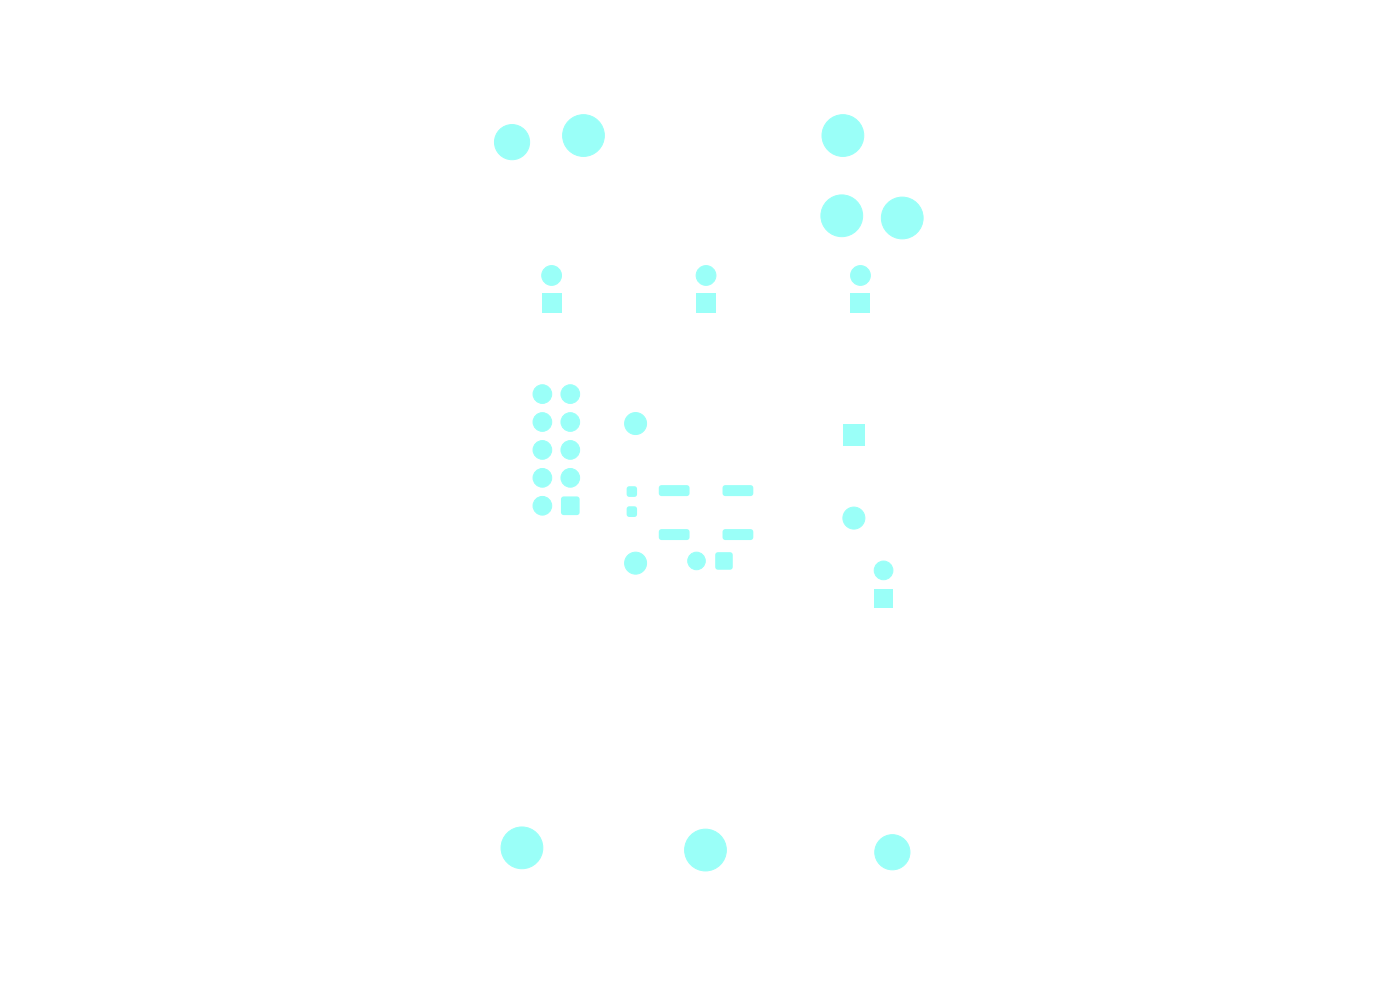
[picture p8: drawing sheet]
<svg xmlns="http://www.w3.org/2000/svg" width="297mm" height="210mm" viewBox="0 0 297 210" stroke-linecap="round" stroke-linejoin="round" font-family="sans-serif">
<g fill="#9afff8" stroke="#9afff8" stroke-width=".21">
<circle cx="123.8" cy="28.8" r="3"/>
<circle cx="123.8" cy="28.8" r="4.4"/>
<circle cx="178.8" cy="28.8" r="3"/>
<circle cx="178.8" cy="28.8" r="4.4"/>
<circle cx="110.7" cy="179.9" r="3"/>
<circle cx="110.7" cy="179.9" r="4.4"/>
<circle cx="191.4" cy="46.2" r="3"/>
<circle cx="191.4" cy="46.2" r="4.4"/>
<circle cx="134.8" cy="89.8" r="2.33"/>
<circle cx="134.8" cy="119.5" r="2.33"/>
<circle cx="178.6" cy="45.8" r="3"/>
<circle cx="178.6" cy="45.8" r="4.4"/>
<circle cx="108.6" cy="30.2" r="3.7"/>
</g>
<path d="M119.2 105.5l.4-.2h2.8a.58 .58 0 0 1 .6 .6v2.8a.58 .58 0 0 1-.6 .6h-2.8a.58 .58 0 0 1-.6-.6v-2.8z" fill="#9afff8"/>
<g fill="#9afff8" stroke="#9afff8" stroke-width=".21">
<circle cx="115.1" cy="107.3" r="1.98"/>
<circle cx="121" cy="101.4" r="1.98"/>
<circle cx="115.1" cy="101.4" r="1.98"/>
<circle cx="121" cy="95.4" r="1.98"/>
<circle cx="115.1" cy="95.4" r="1.98"/>
<circle cx="121" cy="89.5" r="1.98"/>
<circle cx="115.1" cy="89.5" r="1.98"/>
<circle cx="121" cy="83.6" r="1.98"/>
<circle cx="115.1" cy="83.6" r="1.98"/>
</g>
<path d="M151.9 117.3l.4-.2h2.6a.58 .58 0 0 1 .6 .6v2.6a.58 .58 0 0 1-.6 .6h-2.6a.58 .58 0 0 1-.6-.6v-2.6z" fill="#9afff8"/>
<g fill="#9afff8" stroke="#9afff8" stroke-width=".21">
<circle cx="147.8" cy="119" r="1.87"/>
<circle cx="189.3" cy="180.8" r="3.7"/>
</g>
<path d="M185.5 124.9h3.9v4h-3.9z" fill="#9afff8"/>
<g fill="#9afff8" stroke="#9afff8" stroke-width=".21">
<circle cx="187.4" cy="121" r="1.98"/>
<circle cx="149.7" cy="180.3" r="3"/>
<circle cx="149.7" cy="180.3" r="4.4"/>
</g>
<path d="M147.7 62.3h4.2v4.2h-4.2z" fill="#9afff8"/>
<circle cx="149.8" cy="58.4" r="2.1" fill="#9afff8" stroke="#9afff8" stroke-width=".21"/>
<path d="M180.4 62.3h4.2v4.2h-4.2z" fill="#9afff8"/>
<circle cx="182.5" cy="58.4" r="2.1" fill="#9afff8" stroke="#9afff8" stroke-width=".21"/>
<g fill="#9afff8">
<path d="M133.1 107.6l.4-.2h1.1a.55 .55 0 0 1 .6 .5v1.2a.55 .55 0 0 1-.6 .6h-1.1a.55 .55 0 0 1-.6-.6v-1.2z"/>
<path d="M133.1 103.3l.4-.2h1.1a.55 .55 0 0 1 .6 .6v1.2a.55 .55 0 0 1-.6 .5h-1.1a.55 .55 0 0 1-.6-.5v-1.2z"/>
<path d="M153.5 103.1l.4-.2h5.3a.58 .58 0 0 1 .6 .6v1.2a.58 .58 0 0 1-.6 .5h-5.3a.58 .58 0 0 1-.6-.5v-1.2z"/>
<path d="M139.9 103.1l.4-.2h5.4a.58 .58 0 0 1 .6 .6v1.2a.58 .58 0 0 1-.6 .5h-5.4a.58 .58 0 0 1-.5-.5v-1.2z"/>
<path d="M153.5 112.4l.4-.2h5.3a.58 .58 0 0 1 .6 .6v1.2a.58 .58 0 0 1-.6 .6h-5.3a.58 .58 0 0 1-.6-.6v-1.2z"/>
<path d="M139.9 112.4l.4-.2h5.4a.58 .58 0 0 1 .6 .6v1.2a.58 .58 0 0 1-.6 .6h-5.4a.58 .58 0 0 1-.5-.6v-1.2z"/>
<path d="M114.9 62.3h4.2v4.2h-4.2z"/>
</g>
<circle cx="117" cy="58.4" r="2.1" fill="#9afff8" stroke="#9afff8" stroke-width=".21"/>
<path d="M178.8 89.8h4.7v4.7h-4.7z" fill="#9afff8"/>
<circle cx="181.1" cy="109.9" r="2.33" fill="#9afff8" stroke="#9afff8" stroke-width=".21"/>
</svg>
